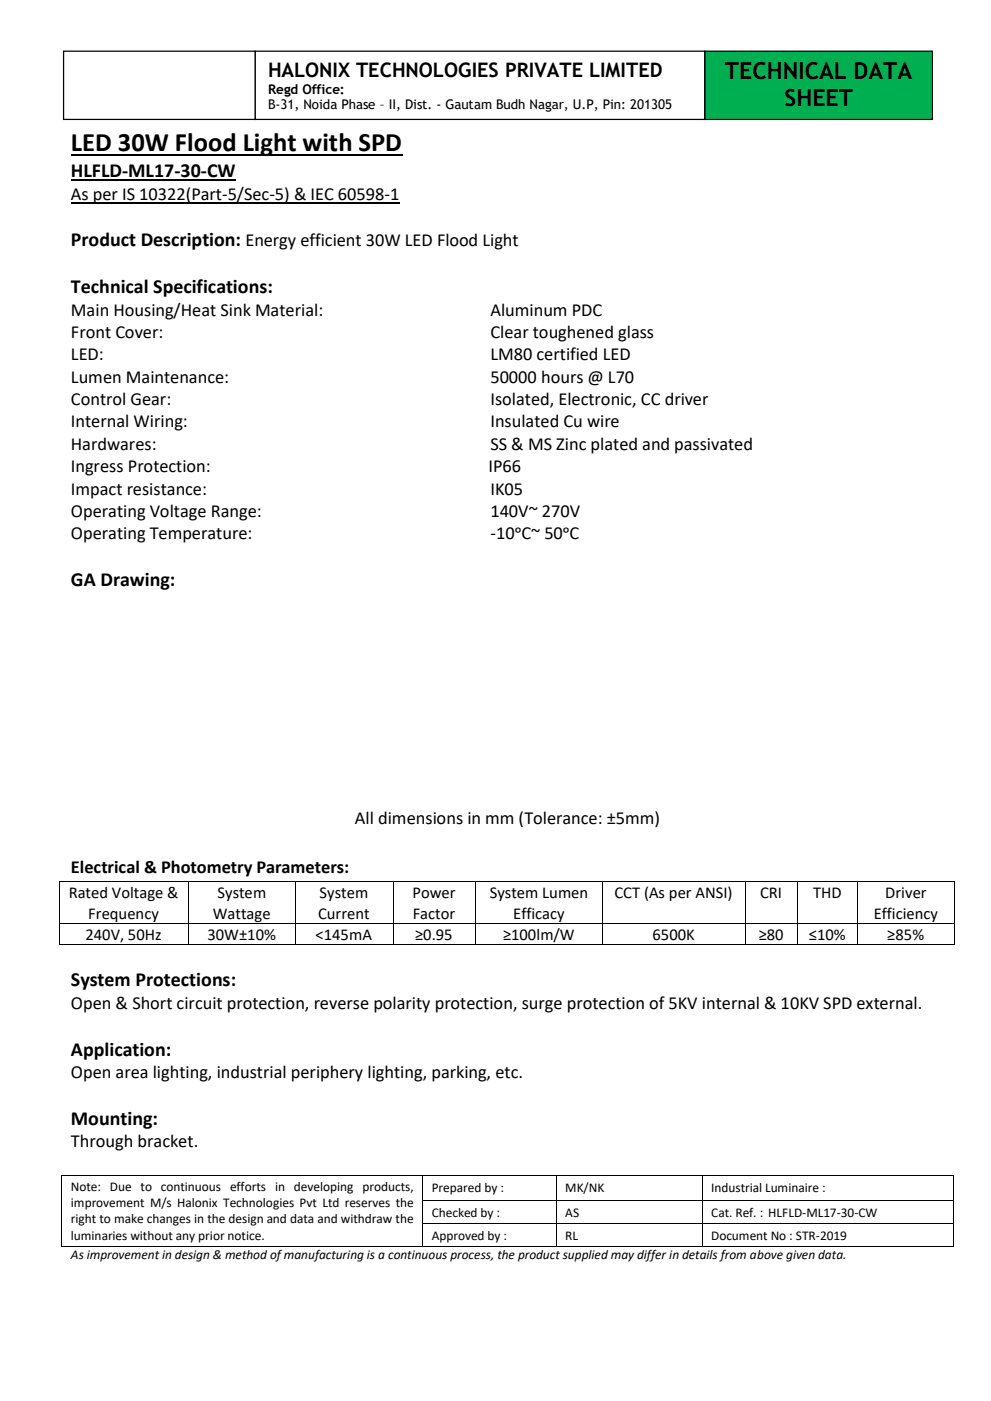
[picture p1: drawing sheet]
<svg xmlns="http://www.w3.org/2000/svg" width="210mm" height="297mm" viewBox="0 0 210 297" stroke-linecap="round" stroke-linejoin="round" font-family="sans-serif">
<defs><g id="words">
<text font-size="5.6" x="15" y="32">LED 30W Flood Light with SPD</text>
<g font-size="5">
<text x="153.7" y="16.7">TECHNICAL DATA</text>
<text x="166.3" y="22.4">SHEET</text>
</g>
<g font-size="4.2">
<text x="56.8" y="16.3">HALONIX TECHNOLOGIES PRIVATE LIMITED</text>
<text x="15" y="37.6">HLFLD-ML17-30-CW</text>
<text x="15" y="52.2">Product Description: Energy efficient 30W LED Flood Light</text>
<text x="15" y="62.1">Technical Specifications:</text>
<text x="15" y="124.1">GA Drawing:</text>
<text x="15" y="209.1">System Protections:</text>
<text x="15" y="223.7">Application:</text>
<text x="15" y="238.4">Mounting:</text>
</g>
<g font-size="3.9">
<text x="15" y="42.4">As per IS 10322(Part-5/Sec-5) &amp; IEC 60598-1</text>
<text x="15" y="66.9">Main Housing/Heat Sink Material:</text>
<text x="15" y="71.6">Front Cover:</text>
<text x="103.9" y="66.9">Aluminum PDC</text>
<text x="103.9" y="71.6">Clear toughened glass</text>
<text x="15" y="76.4">LED:</text>
<text x="103.9" y="76.4">LM80 certified LED</text>
<text x="15" y="81.1">Lumen Maintenance:</text>
<text x="103.9" y="81.1">50000 hours @ L70</text>
<text x="15" y="85.9">Control Gear:</text>
<text x="103.9" y="85.9">Isolated, Electronic, CC driver</text>
<text x="15" y="90.6">Internal Wiring:</text>
<text x="15" y="95.4">Hardwares:</text>
<text x="103.9" y="90.6">Insulated Cu wire</text>
<text x="103.9" y="95.4">SS &amp; MS Zinc plated and passivated</text>
<text x="15" y="100.1">Ingress Protection:</text>
<text x="103.6" y="100.1">IP66</text>
<text x="15" y="104.8">Impact resistance:</text>
<text x="103.9" y="104.8">IK05</text>
<text x="15" y="109.6">Operating Voltage Range:</text>
<text x="103.9" y="109.6">140V~ 270V</text>
<text x="15" y="114.3">Operating Temperature:</text>
<text x="103.9" y="114.3">-10ᵒC~ 50ᵒC</text>
<text x="75.2" y="174.6">All dimensions in mm (Tolerance: ±5mm)</text>
<text x="15" y="184.9">Electrical &amp; Photometry Parameters:</text>
<text x="15" y="213.9">Open &amp; Short circuit protection, reverse polarity protection, surge protection of 5KV internal &amp; 10KV SPD external.</text>
<text x="15" y="228.5">Open area lighting, industrial periphery lighting, parking, etc.</text>
<text x="15" y="243.2">Through bracket.</text>
</g>
<g font-size="3.5">
<text x="14.6" y="190.4">Rated Voltage &amp;</text>
<text x="46.1" y="190.4">System</text>
<text x="67.8" y="190.4">System</text>
<text x="87.4" y="190.4">Power</text>
<text x="103.8" y="190.4">System Lumen</text>
<text x="130.2" y="190.4">CCT (As per ANSI)</text>
<text x="161.1" y="190.4">CRI</text>
<text x="172.3" y="190.4">THD</text>
<text x="187.7" y="190.4">Driver</text>
<text x="18.7" y="194.7">Frequency</text>
<text x="45.1" y="194.7">Wattage</text>
<text x="67.4" y="194.7">Current</text>
<text x="87.5" y="194.7">Factor</text>
<text x="108.8" y="194.7">Efficacy</text>
<text x="185.2" y="194.7">Efficiency</text>
<text x="18.1" y="199.2">240V, 50Hz</text>
<text x="44" y="199.2">30W±10%</text>
<text x="66.9" y="199.2">&lt;145mA</text>
<text x="88" y="199.2">≥0.95</text>
<text x="106.6" y="199.2">≥100lm/W</text>
<text x="138.3" y="199.2">6500K</text>
<text x="160.8" y="199.2">≥80</text>
<text x="171.4" y="199.2">≤10%</text>
<text x="188.1" y="199.2">≥85%</text>
</g>
<g font-size="2.8">
<text x="56.8" y="19.9">Regd Office:</text>
<text x="56.8" y="23.2">B-31, Noida Phase – II, Dist. - Gautam Budh Nagar, U.P, Pin: 201305</text>
<text x="15" y="252.4">Note: Due to continuous efforts in developing products,</text>
<text x="15" y="255.8">improvement M/s Halonix Technologies Pvt Ltd reserves the</text>
<text x="91.5" y="252.7">Prepared by :</text>
<text x="91.5" y="257.9">Checked by :</text>
<text x="119.8" y="252.7">MK/NK</text>
<text x="119.8" y="257.9">AS</text>
<text x="150.7" y="252.7">Industrial Luminaire :</text>
<text x="150.7" y="257.9">Cat. Ref. : HLFLD-ML17-30-CW</text>
<text x="15" y="259.3">right to make changes in the design and data and withdraw the</text>
<text x="15" y="262.7">luminaries without any prior notice.</text>
<text x="91.5" y="262.7">Approved by :</text>
<text x="119.8" y="262.7">RL</text>
<text x="150.7" y="262.7">Document No : STR-2019</text>
<text x="15" y="266.9">As improvement in design &amp; method of manufacturing is a continuous process, the product supplied may differ in details from above given data.</text>
</g>
</g></defs>
<path d="M15 32.8h70.2" fill="none" stroke="#000" stroke-width=".38"/>
<path d="M15 38.2h34.9" fill="none" stroke="#000" stroke-width=".3"/>
<path d="M15 42.9h69.6" fill="none" stroke="#000" stroke-width=".25"/>
<g fill="#000">
<path d="M12.4 186.8h.2v.2h-.2z" fill-rule="evenodd"/>
<path d="M12.4 186.8h.2v.2h-.2z" fill-rule="evenodd"/>
<path d="M12.4 195.6h.2v.2h-.2z" fill-rule="evenodd"/>
<path d="M40 186.8h.1v.2h-.1z" fill-rule="evenodd"/>
<path d="M40 195.6h.1v.2h-.1z" fill-rule="evenodd"/>
<path d="M62.5 186.8h.2v.2h-.2z" fill-rule="evenodd"/>
<path d="M62.5 195.6h.2v.2h-.2z" fill-rule="evenodd"/>
<path d="M83.2 186.8h.2v.2h-.2z" fill-rule="evenodd"/>
<path d="M83.2 195.6h.2v.2h-.2z" fill-rule="evenodd"/>
<path d="M100.7 186.8h.2v.2h-.2z" fill-rule="evenodd"/>
<path d="M100.7 195.6h.2v.2h-.2z" fill-rule="evenodd"/>
<path d="M127.7 186.8h.2v.2h-.2z" fill-rule="evenodd"/>
<path d="M127.7 195.6h.2v.2h-.2z" fill-rule="evenodd"/>
<path d="M157.9 186.8h.1v.2h-.1z" fill-rule="evenodd"/>
<path d="M157.9 195.6h.1v.2h-.1z" fill-rule="evenodd"/>
<path d="M169 186.8h.2v.2h-.2z" fill-rule="evenodd"/>
<path d="M169 195.6h.2v.2h-.2z" fill-rule="evenodd"/>
<path d="M181.7 186.8h.2v.2h-.2z" fill-rule="evenodd"/>
<path d="M181.7 195.6h.2v.2h-.2z" fill-rule="evenodd"/>
<path d="M202.3 186.8h.2v.2h-.2z" fill-rule="evenodd"/>
<path d="M202.3 186.8h.2v.2h-.2z" fill-rule="evenodd"/>
<path d="M202.3 195.6h.2v.2h-.2z" fill-rule="evenodd"/>
<path d="M12.4 200.1h.2v.2h-.2z" fill-rule="evenodd"/>
<path d="M12.4 200.1h.2v.2h-.2z" fill-rule="evenodd"/>
<path d="M40 200.1h.1v.2h-.1z" fill-rule="evenodd"/>
<path d="M62.5 200.1h.2v.2h-.2z" fill-rule="evenodd"/>
<path d="M83.2 200.1h.2v.2h-.2z" fill-rule="evenodd"/>
<path d="M100.7 200.1h.2v.2h-.2z" fill-rule="evenodd"/>
<path d="M127.7 200.1h.2v.2h-.2z" fill-rule="evenodd"/>
<path d="M157.9 200.1h.1v.2h-.1z" fill-rule="evenodd"/>
<path d="M169 200.1h.2v.2h-.2z" fill-rule="evenodd"/>
<path d="M181.7 200.1h.2v.2h-.2z" fill-rule="evenodd"/>
<path d="M202.3 200.1h.2v.2h-.2z" fill-rule="evenodd"/>
<path d="M202.3 200.1h.2v.2h-.2z" fill-rule="evenodd"/>
<path d="M13 249h.2v.2h-.2z" fill-rule="evenodd"/>
<path d="M13 249h.2v.2h-.2z" fill-rule="evenodd"/>
<path d="M13 254.4h.2v.1h-.2z" fill-rule="evenodd"/>
<path d="M13 259.3h.2v.2h-.2z" fill-rule="evenodd"/>
<path d="M89.6 249h.1v.2h-.1z" fill-rule="evenodd"/>
<path d="M89.6 254.4h.1v.1h-.1z" fill-rule="evenodd"/>
<path d="M89.6 259.3h.1v.2h-.1z" fill-rule="evenodd"/>
<path d="M117.9 249h.2v.2h-.2z" fill-rule="evenodd"/>
<path d="M117.9 254.4h.2v.1h-.2z" fill-rule="evenodd"/>
<path d="M117.9 259.3h.2v.2h-.2z" fill-rule="evenodd"/>
<path d="M148.8 249h.1v.2h-.1z" fill-rule="evenodd"/>
<path d="M148.8 254.4h.1v.1h-.1z" fill-rule="evenodd"/>
<path d="M148.8 259.3h.1v.2h-.1z" fill-rule="evenodd"/>
<path d="M201.9 249h.2v.2h-.2z" fill-rule="evenodd"/>
<path d="M201.9 249h.2v.2h-.2z" fill-rule="evenodd"/>
<path d="M201.9 254.4h.2v.1h-.2z" fill-rule="evenodd"/>
<path d="M201.9 259.3h.2v.2h-.2z" fill-rule="evenodd"/>
<path d="M13 264.1h.2v.1h-.2z" fill-rule="evenodd"/>
<path d="M13 264.1h.2v.1h-.2z" fill-rule="evenodd"/>
<path d="M89.6 264.1h.1v.1h-.1z" fill-rule="evenodd"/>
<path d="M117.9 264.1h.2v.1h-.2z" fill-rule="evenodd"/>
<path d="M148.8 264.1h.1v.1h-.1z" fill-rule="evenodd"/>
<path d="M201.9 264.1h.2v.1h-.2z" fill-rule="evenodd"/>
<path d="M201.9 264.1h.2v.1h-.2z" fill-rule="evenodd"/>
</g>
<g fill="none" stroke="#000" stroke-width=".21">
<path d="M12.5 187v8.6M12.5 195.8v4.3M12.6 186.9h27.4M12.6 195.7h27.4M40.1 187v8.6M40.1 195.8v4.3M40.1 186.9h22.4M40.1 195.7h22.4M62.6 187v8.6M62.6 195.8v4.3M62.7 186.9h20.5M62.7 195.7h20.5"/>
<path d="M83.3 187v8.6M83.3 195.8v4.3M83.4 186.9h17.3M83.4 195.7h17.3M100.8 187v8.6M100.8 195.8v4.3M100.9 186.9h26.8M100.9 195.7h26.8M127.8 187v8.6M127.8 195.8v4.3M127.9 186.9h30M127.9 195.7h30"/>
<path d="M157.9 187v8.6M157.9 195.8v4.3M158 186.9h11M158 195.7h11M169.1 187v8.6M169.1 195.8v4.3M169.2 186.9h12.5M169.2 195.7h12.5M181.8 187v8.6M181.8 195.8v4.3M181.9 186.9h20.4M181.9 195.7h20.4"/>
<path d="M202.4 187v8.6M202.4 195.8v4.3M12.6 200.2h27.4M40.1 200.2h22.4M62.7 200.2h20.5M83.4 200.2h17.3M100.9 200.2h26.8M127.9 200.2h30M158 200.2h11M169.2 200.2h12.5M181.9 200.2h20.4M13.1 249.2v5.2"/>
<path d="M13.1 254.5v4.8M13.1 259.5v4.6M13.2 249.1h76.4M89.6 249.2v5.2M89.6 254.5v4.8M89.6 259.5v4.6M89.7 249.1h28.2M89.7 254.5h28.2M89.7 259.4h28.2M118 249.2v5.2M118 254.5v4.8M118 259.5v4.6"/>
<path d="M118.1 249.1h30.7M118.1 254.5h30.7M118.1 259.4h30.7M148.8 249.2v5.2M148.8 254.5v4.8M148.8 259.5v4.6M148.9 249.1h53M148.9 254.5h53M148.9 259.4h53M202 249.2v5.2M202 254.5v4.8M202 259.5v4.6"/>
<path d="M13.2 264.2h76.4M89.7 264.2h28.2M118.1 264.2h30.7M148.9 264.2h53"/>
</g>
<path d="M149.4 10.8h48.2v14.5h-48.2z" fill-rule="evenodd" fill="#00b050"/>
<path d="M149.4 10.8h48.2v14.5h-48.2z" fill="none" stroke="#000" stroke-width=".26"/>
<path d="M13.5 10.8h40.6v14.5h-40.6z" fill-rule="evenodd" fill="#fff"/>
<path d="M13.5 10.8h40.6v14.5h-40.6z" fill="none" stroke="#000" stroke-width=".26"/>
<path d="M54.1 10.8h95.3v14.5h-95.3z" fill-rule="evenodd" fill="#fff"/>
<path d="M54.1 10.8h95.3v14.5h-95.3z" fill="none" stroke="#000" stroke-width=".26"/>
<use href="#words"/>
</svg>
